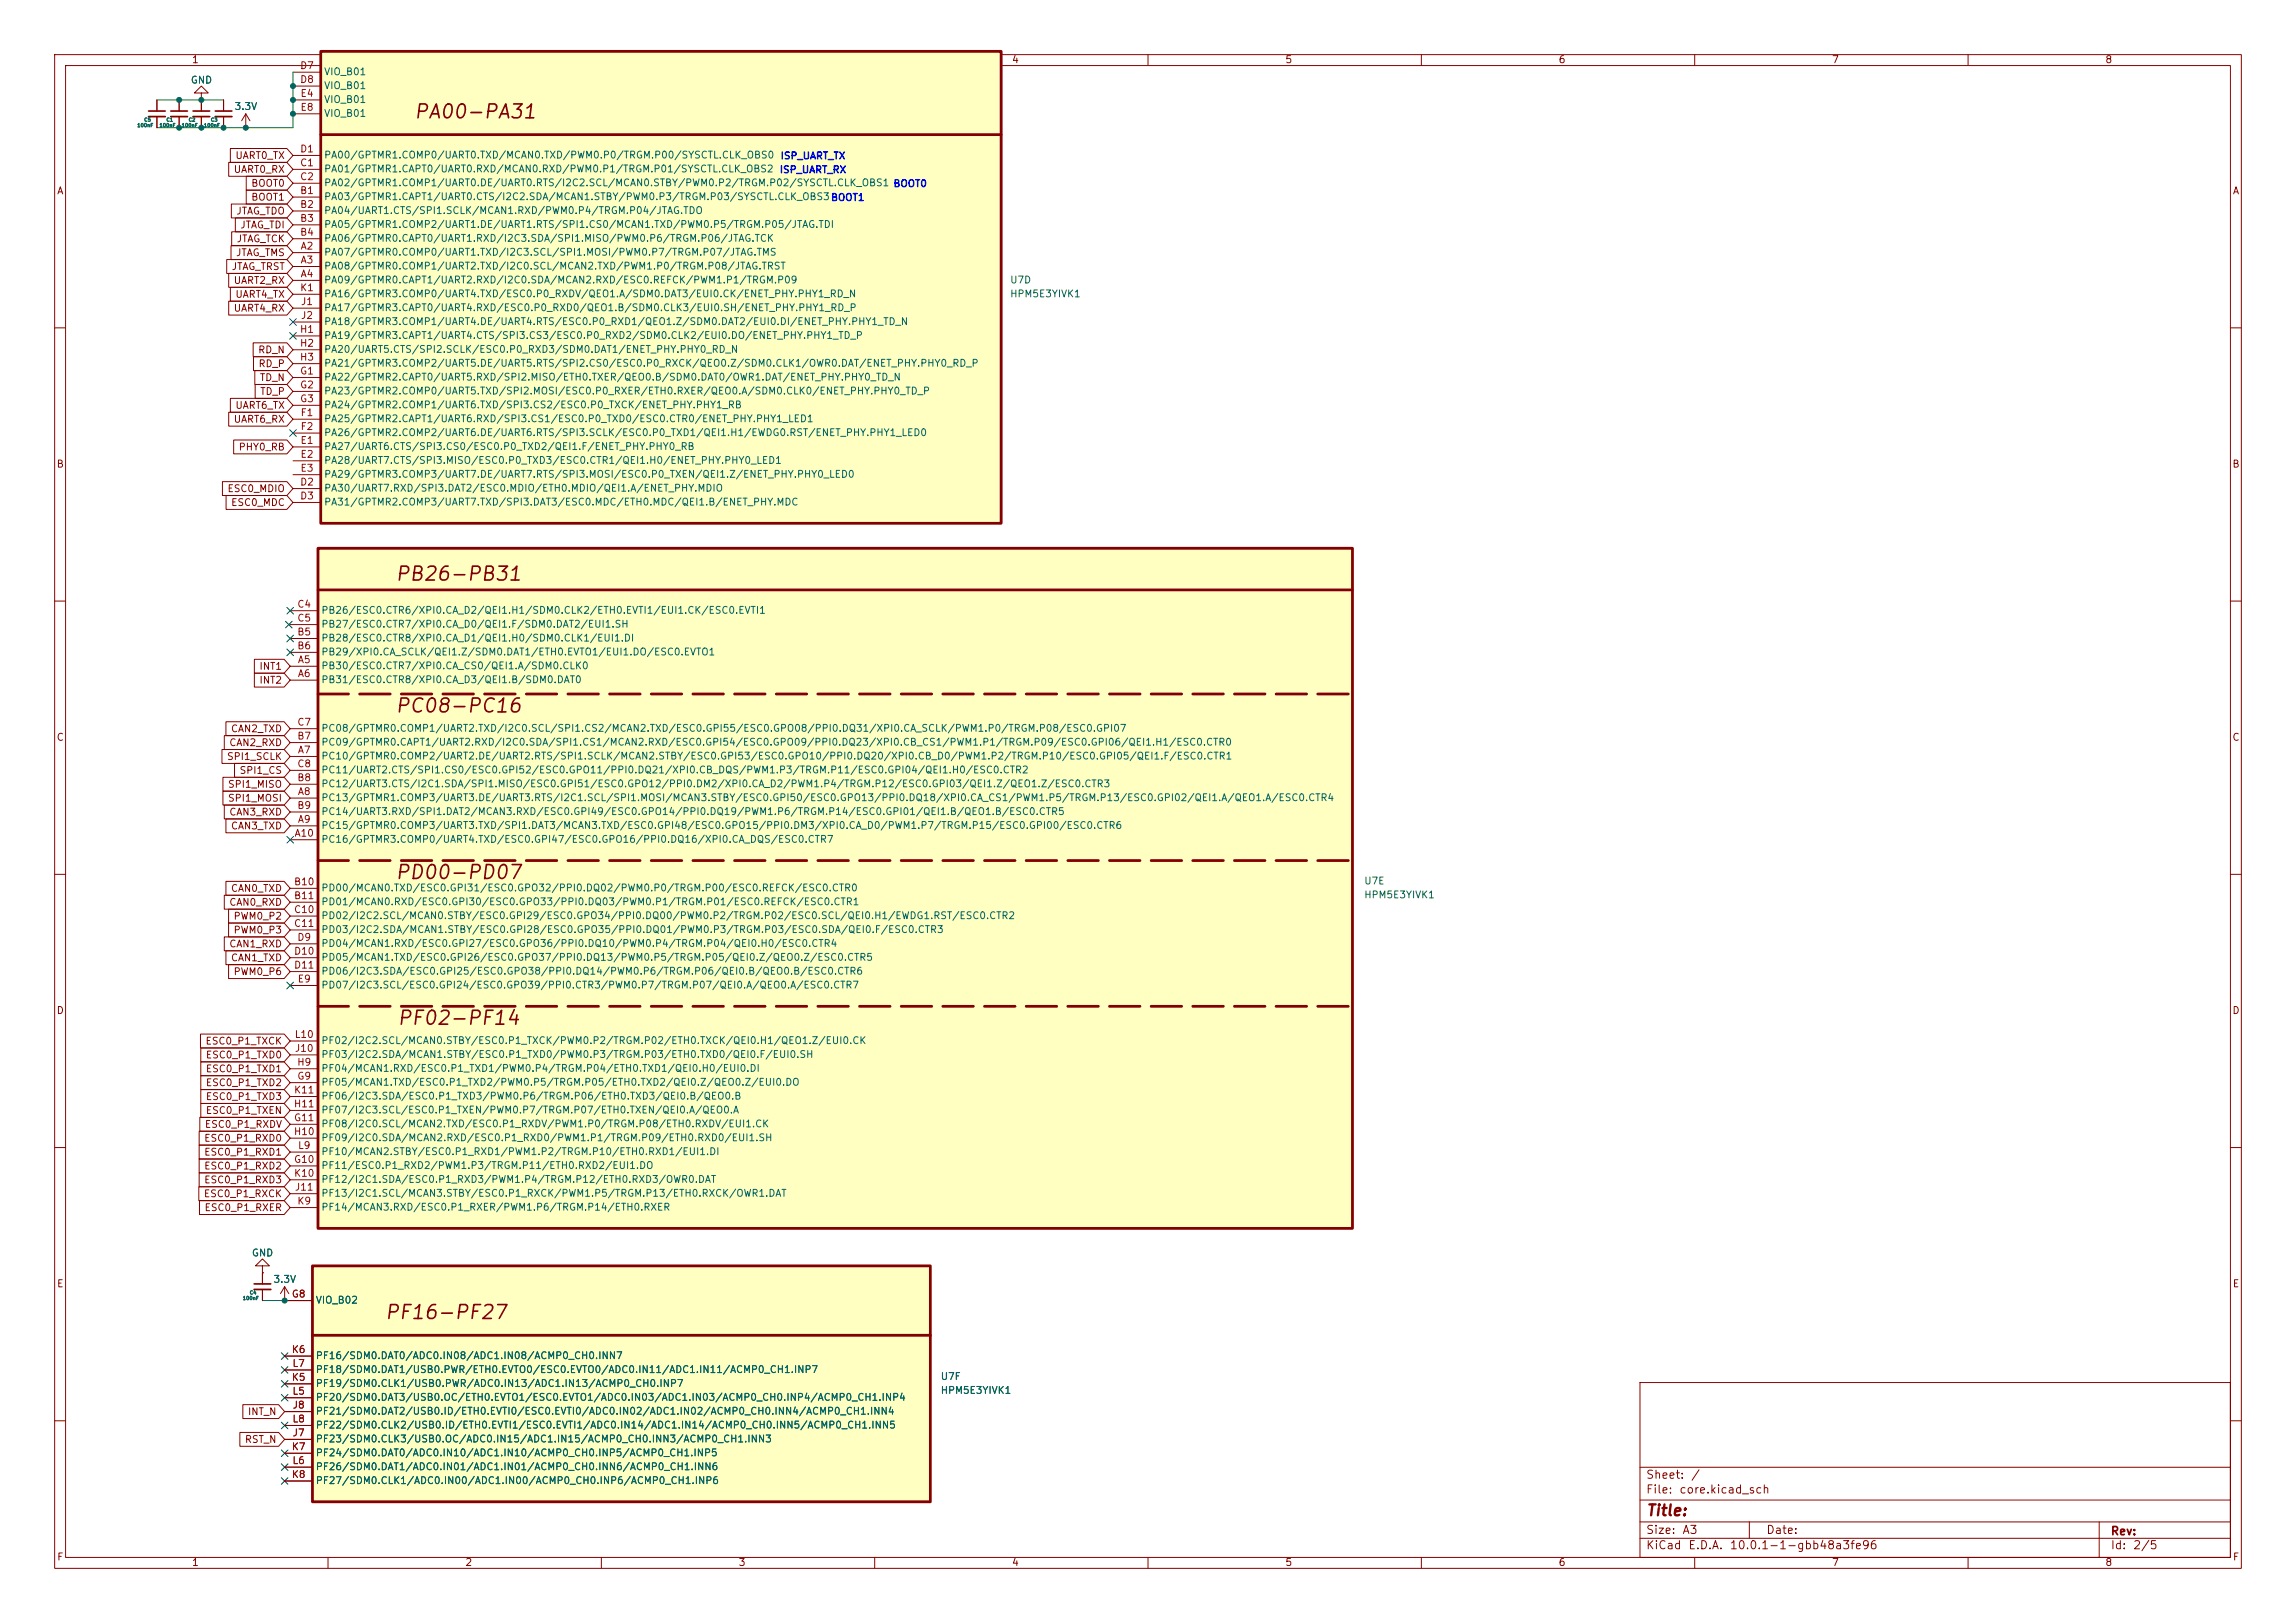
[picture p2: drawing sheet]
<svg xmlns="http://www.w3.org/2000/svg" width="420mm" height="297mm" viewBox="0 0 420 297" stroke-linecap="round" stroke-linejoin="round" font-family="sans-serif">
<defs><g id="words">
<g font-size="2.6" fill="#840000">
<text x="75.5" y="22.3">PA00-PA31</text>
<text x="72.1" y="106.9">PB26-PB31</text>
<text x="72.1" y="131">PC08-PC16</text>
<text x="72.1" y="161.5">PD00-PD07</text>
<text x="72.5" y="188.2">PF02-PF14</text>
<text x="70.2" y="242">PF16-PF27</text>
</g>
<text font-size="2" fill="#840000" x="301" y="277.9">Title:</text>
<g font-size="1.5" fill="#840000">
<text x="301" y="273.7">File:</text>
<text x="301" y="271">Sheet:</text>
<text x="307.1" y="273.7">core.kicad_sch</text>
<text x="309.2" y="271">/</text>
<text x="301" y="281.1">Size:</text>
<text x="307.6" y="281.1">A3</text>
<text x="323" y="281.1">Date:</text>
<text x="386" y="281.3">Rev:</text>
<text x="301" y="283.9">KiCad</text>
<text x="308.7" y="283.9">E.D.A.</text>
<text x="316.3" y="283.9">10.0.1-1-gbb48a3fe96</text>
<text x="386" y="283.9">Id:</text>
<text x="390.1" y="283.9">2/5</text>
</g>
<g font-size="1.3" fill="#840000">
<text x="35" y="11.9">1</text>
<text x="185" y="11.9">4</text>
<text x="235" y="11.9">5</text>
<text x="285" y="11.9">6</text>
<text x="335" y="11.9">7</text>
<text x="385" y="11.9">8</text>
<text x="43" y="29.4">UART0_TX</text>
<text x="10.3" y="35.9">A</text>
<text x="42.6" y="31.9">UART0_RX</text>
<text x="45.9" y="34.5">BOOT0</text>
<text x="408.3" y="35.9">A</text>
<text x="43.1" y="39.6">JTAG_TDO</text>
<text x="45.9" y="37">BOOT1</text>
<text x="43.1" y="47.2">JTAG_TMS</text>
<text x="43.2" y="44.6">JTAG_TCK</text>
<text x="43.9" y="42.1">JTAG_TDI</text>
<text x="42.3" y="49.7">JTAG_TRST</text>
<text x="42.6" y="52.3">UART2_RX</text>
<text x="42.6" y="57.3">UART4_RX</text>
<text x="43" y="54.8">UART4_TX</text>
<text x="47.1" y="65">RD_N</text>
<text x="47.2" y="67.5">RD_P</text>
<text x="47.4" y="70">TD_N</text>
<text x="42.6" y="77.7">UART6_RX</text>
<text x="43" y="75.1">UART6_TX</text>
<text x="47.5" y="72.6">TD_P</text>
<text x="43.6" y="82.7">PHY0_RB</text>
<text x="10.3" y="85.9">B</text>
<text x="408.2" y="85.9">B</text>
<text x="41.5" y="90.4">ESC0_MDIO</text>
<text x="42.2" y="92.9">ESC0_MDC</text>
<text x="47.3" y="125.4">INT2</text>
<text x="47.3" y="122.9">INT1</text>
<text x="10.3" y="135.9">C</text>
<text x="41.8" y="136.8">CAN2_RXD</text>
<text x="42.1" y="134.3">CAN2_TXD</text>
<text x="408.2" y="135.9">C</text>
<text x="41.4" y="139.4">SPI1_SCLK</text>
<text x="43.7" y="141.9">SPI1_CS</text>
<text x="41.6" y="147">SPI1_MOSI</text>
<text x="41.6" y="144.5">SPI1_MISO</text>
<text x="41.8" y="149.5">CAN3_RXD</text>
<text x="42.1" y="152.1">CAN3_TXD</text>
<text x="41.8" y="166.1">CAN0_RXD</text>
<text x="42.1" y="163.5">CAN0_TXD</text>
<text x="41.8" y="173.7">CAN1_RXD</text>
<text x="42.6" y="168.6">PWM0_P2</text>
<text x="42.6" y="171.1">PWM0_P3</text>
<text x="42.1" y="176.2">CAN1_TXD</text>
<text x="42.6" y="178.8">PWM0_P6</text>
<text x="10.3" y="185.9">D</text>
<text x="408.2" y="185.9">D</text>
<text x="37.5" y="191.5">ESC0_P1_TXCK</text>
<text x="37.5" y="194">ESC0_P1_TXD0</text>
<text x="37.5" y="196.5">ESC0_P1_TXD1</text>
<text x="37.5" y="201.6">ESC0_P1_TXD3</text>
<text x="37.5" y="199.1">ESC0_P1_TXD2</text>
<text x="37.2" y="209.2">ESC0_P1_RXD0</text>
<text x="37.4" y="206.7">ESC0_P1_RXDV</text>
<text x="37.5" y="204.2">ESC0_P1_TXEN</text>
<text x="37.2" y="214.3">ESC0_P1_RXD2</text>
<text x="37.2" y="211.8">ESC0_P1_RXD1</text>
<text x="37.2" y="219.4">ESC0_P1_RXCK</text>
<text x="37.2" y="216.9">ESC0_P1_RXD3</text>
<text x="37.3" y="221.9">ESC0_P1_RXER</text>
<text x="10.3" y="235.9">E</text>
<text x="408.3" y="235.9">E</text>
<text x="45.2" y="259.3">INT_N</text>
<text x="44.7" y="264.4">RST_N</text>
<text x="10.3" y="285.9">F</text>
<text x="35" y="286.9">1</text>
<text x="85" y="286.9">2</text>
<text x="135" y="286.9">3</text>
<text x="185" y="286.9">4</text>
<text x="235" y="286.9">5</text>
<text x="285" y="286.9">6</text>
<text x="335" y="286.9">7</text>
<text x="385" y="286.9">8</text>
<text x="408.3" y="285.9">F</text>
</g>
<g font-size="1.3" fill="#006464">
<text x="34.8" y="15.6">GND</text>
<text x="59.2" y="14.1">VIO_B01</text>
<text x="59.2" y="16.6">VIO_B01</text>
<text x="42.8" y="20.4">3.3V</text>
<text x="59.2" y="19.2">VIO_B01</text>
<text x="59.2" y="21.7">VIO_B01</text>
<text x="59.2" y="29.3">PA00/GPTMR1.COMP0/UART0.TXD/MCAN0.TXD/PWM0.P0/TRGM.P00/SYSCTL.CLK_OBS0</text>
<text x="59.2" y="31.9">PA01/GPTMR1.CAPT0/UART0.RXD/MCAN0.RXD/PWM0.P1/TRGM.P01/SYSCTL.CLK_OBS2</text>
<text x="59.2" y="34.4">PA02/GPTMR1.COMP1/UART0.DE/UART0.RTS/I2C2.SCL/MCAN0.STBY/PWM0.P2/TRGM.P02/SYSCTL.CLK_OBS1 BOOT0</text>
<text x="59.2" y="36.9">PA03/GPTMR1.CAPT1/UART0.CTS/I2C2.SDA/MCAN1.STBY/PWM0.P3/TRGM.P03/SYSCTL.CLK_OBS3BOOT1</text>
<text x="59.2" y="39.5">PA04/UART1.CTS/SPI1.SCLK/MCAN1.RXD/PWM0.P4/TRGM.P04/JTAG.TDO</text>
<text x="59.2" y="47.1">PA07/GPTMR0.COMP0/UART1.TXD/I2C3.SCL/SPI1.MOSI/PWM0.P7/TRGM.P07/JTAG.TMS</text>
<text x="59.2" y="42">PA05/GPTMR1.COMP2/UART1.DE/UART1.RTS/SPI1.CS0/MCAN1.TXD/PWM0.P5/TRGM.P05/JTAG.TDI</text>
<text x="59.2" y="44.6">PA06/GPTMR0.CAPT0/UART1.RXD/I2C3.SDA/SPI1.MISO/PWM0.P6/TRGM.P06/JTAG.TCK</text>
<text x="59.2" y="49.6">PA08/GPTMR0.COMP1/UART2.TXD/I2C0.SCL/MCAN2.TXD/PWM1.P0/TRGM.P08/JTAG.TRST</text>
<text x="59.2" y="52.2">PA09/GPTMR0.CAPT1/UART2.RXD/I2C0.SDA/MCAN2.RXD/ESC0.REFCK/PWM1.P1/TRGM.P09</text>
<text x="184.7" y="52.2">U7D</text>
<text x="59.2" y="57.3">PA17/GPTMR3.CAPT0/UART4.RXD/ESC0.P0_RXD0/QEO1.B/SDM0.CLK3/EUI0.SH/ENET_PHY.PHY1_RD_P</text>
<text x="59.2" y="59.8">PA18/GPTMR3.COMP1/UART4.DE/UART4.RTS/ESC0.P0_RXD1/QEO1.Z/SDM0.DAT2/EUI0.DI/ENET_PHY.PHY1_TD_N</text>
<text x="59.2" y="54.7">PA16/GPTMR3.COMP0/UART4.TXD/ESC0.P0_RXDV/QEO1.A/SDM0.DAT3/EUI0.CK/ENET_PHY.PHY1_RD_N</text>
<text x="184.7" y="54.7">HPM5E3YIVK1</text>
<text x="59.2" y="62.3">PA19/GPTMR3.CAPT1/UART4.CTS/SPI3.CS3/ESC0.P0_RXD2/SDM0.CLK2/EUI0.DO/ENET_PHY.PHY1_TD_P</text>
<text x="59.2" y="64.9">PA20/UART5.CTS/SPI2.SCLK/ESC0.P0_RXD3/SDM0.DAT1/ENET_PHY.PHY0_RD_N</text>
<text x="59.2" y="70">PA22/GPTMR2.CAPT0/UART5.RXD/SPI2.MISO/ETH0.TXER/QEO0.B/SDM0.DAT0/OWR1.DAT/ENET_PHY.PHY0_TD_N</text>
<text x="59.2" y="67.4">PA21/GPTMR3.COMP2/UART5.DE/UART5.RTS/SPI2.CS0/ESC0.P0_RXCK/QEO0.Z/SDM0.CLK1/OWR0.DAT/ENET_PHY.PHY0_RD_P</text>
<text x="59.2" y="77.6">PA25/GPTMR2.CAPT1/UART6.RXD/SPI3.CS1/ESC0.P0_TXD0/ESC0.CTR0/ENET_PHY.PHY1_LED1</text>
<text x="59.2" y="72.5">PA23/GPTMR2.COMP0/UART5.TXD/SPI2.MOSI/ESC0.P0_RXER/ETH0.RXER/QEO0.A/SDM0.CLK0/ENET_PHY.PHY0_TD_P</text>
<text x="59.2" y="75">PA24/GPTMR2.COMP1/UART6.TXD/SPI3.CS2/ESC0.P0_TXCK/ENET_PHY.PHY1_RB</text>
<text x="59.2" y="82.7">PA27/UART6.CTS/SPI3.CS0/ESC0.P0_TXD2/QEI1.F/ENET_PHY.PHY0_RB</text>
<text x="59.2" y="80.1">PA26/GPTMR2.COMP2/UART6.DE/UART6.RTS/SPI3.SCLK/ESC0.P0_TXD1/QEI1.H1/EWDG0.RST/ENET_PHY.PHY1_LED0</text>
<text x="59.2" y="85.2">PA28/UART7.CTS/SPI3.MISO/ESC0.P0_TXD3/ESC0.CTR1/QEI1.H0/ENET_PHY.PHY0_LED1</text>
<text x="59.2" y="87.7">PA29/GPTMR3.COMP3/UART7.DE/UART7.RTS/SPI3.MOSI/ESC0.P0_TXEN/QEI1.Z/ENET_PHY.PHY0_LED0</text>
<text x="59.2" y="90.3">PA30/UART7.RXD/SPI3.DAT2/ESC0.MDIO/ETH0.MDIO/QEI1.A/ENET_PHY.MDIO</text>
<text x="59.2" y="92.8">PA31/GPTMR2.COMP3/UART7.TXD/SPI3.DAT3/ESC0.MDC/ETH0.MDC/QEI1.B/ENET_PHY.MDC</text>
<text x="58.7" y="112.6">PB26/ESC0.CTR6/XPI0.CA_D2/QEI1.H1/SDM0.CLK2/ETH0.EVTI1/EUI1.CK/ESC0.EVTI1</text>
<text x="58.7" y="117.7">PB28/ESC0.CTR8/XPI0.CA_D1/QEI1.H0/SDM0.CLK1/EUI1.DI</text>
<text x="58.7" y="115.2">PB27/ESC0.CTR7/XPI0.CA_D0/QEI1.F/SDM0.DAT2/EUI1.SH</text>
<text x="58.7" y="122.8">PB30/ESC0.CTR7/XPI0.CA_CS0/QEI1.A/SDM0.CLK0</text>
<text x="58.7" y="125.3">PB31/ESC0.CTR8/XPI0.CA_D3/QEI1.B/SDM0.DAT0</text>
<text x="58.7" y="120.2">PB29/XPI0.CA_SCLK/QEI1.Z/SDM0.DAT1/ETH0.EVTO1/EUI1.DO/ESC0.EVTO1</text>
<text x="58.7" y="136.8">PC09/GPTMR0.CAPT1/UART2.RXD/I2C0.SDA/SPI1.CS1/MCAN2.RXD/ESC0.GPI54/ESC0.GPO09/PPI0.DQ23/XPI0.CB_CS1/PWM1.P1/TRGM.P09/ESC0.GPI06/QEI1.H1/ESC0.CTR0</text>
<text x="58.7" y="134.2">PC08/GPTMR0.COMP1/UART2.TXD/I2C0.SCL/SPI1.CS2/MCAN2.TXD/ESC0.GPI55/ESC0.GPO08/PPI0.DQ31/XPI0.CA_SCLK/PWM1.P0/TRGM.P08/ESC0.GPI07</text>
<text x="58.7" y="139.3">PC10/GPTMR0.COMP2/UART2.DE/UART2.RTS/SPI1.SCLK/MCAN2.STBY/ESC0.GPI53/ESC0.GPO10/PPI0.DQ20/XPI0.CB_D0/PWM1.P2/TRGM.P10/ESC0.GPI05/QEI1.F/ESC0.CTR1</text>
<text x="58.7" y="141.8">PC11/UART2.CTS/SPI1.CS0/ESC0.GPI52/ESC0.GPO11/PPI0.DQ21/XPI0.CB_DQS/PWM1.P3/TRGM.P11/ESC0.GPI04/QEI1.H0/ESC0.CTR2</text>
<text x="58.7" y="146.9">PC13/GPTMR1.COMP3/UART3.DE/UART3.RTS/I2C1.SCL/SPI1.MOSI/MCAN3.STBY/ESC0.GPI50/ESC0.GPO13/PPI0.DQ18/XPI0.CA_CS1/PWM1.P5/TRGM.P13/ESC0.GPI02/QEI1.A/QEO1.A/ESC0.CTR4</text>
<text x="58.7" y="144.4">PC12/UART3.CTS/I2C1.SDA/SPI1.MISO/ESC0.GPI51/ESC0.GPO12/PPI0.DM2/XPI0.CA_D2/PWM1.P4/TRGM.P12/ESC0.GPI03/QEI1.Z/QEO1.Z/ESC0.CTR3</text>
<text x="58.7" y="149.5">PC14/UART3.RXD/SPI1.DAT2/MCAN3.RXD/ESC0.GPI49/ESC0.GPO14/PPI0.DQ19/PWM1.P6/TRGM.P14/ESC0.GPI01/QEI1.B/QEO1.B/ESC0.CTR5</text>
<text x="58.7" y="152">PC15/GPTMR0.COMP3/UART3.TXD/SPI1.DAT3/MCAN3.TXD/ESC0.GPI48/ESC0.GPO15/PPI0.DM3/XPI0.CA_D0/PWM1.P7/TRGM.P15/ESC0.GPI00/ESC0.CTR6</text>
<text x="58.7" y="154.5">PC16/GPTMR3.COMP0/UART4.TXD/ESC0.GPI47/ESC0.GPO16/PPI0.DQ16/XPI0.CA_DQS/ESC0.CTR7</text>
<text x="58.7" y="163.4">PD00/MCAN0.TXD/ESC0.GPI31/ESC0.GPO32/PPI0.DQ02/PWM0.P0/TRGM.P00/ESC0.REFCK/ESC0.CTR0</text>
<text x="58.7" y="166">PD01/MCAN0.RXD/ESC0.GPI30/ESC0.GPO33/PPI0.DQ03/PWM0.P1/TRGM.P01/ESC0.REFCK/ESC0.CTR1</text>
<text x="249.4" y="162.2">U7E</text>
<text x="249.4" y="164.7">HPM5E3YIVK1</text>
<text x="58.7" y="168.5">PD02/I2C2.SCL/MCAN0.STBY/ESC0.GPI29/ESC0.GPO34/PPI0.DQ00/PWM0.P2/TRGM.P02/ESC0.SCL/QEI0.H1/EWDG1.RST/ESC0.CTR2</text>
<text x="58.7" y="171">PD03/I2C2.SDA/MCAN1.STBY/ESC0.GPI28/ESC0.GPO35/PPI0.DQ01/PWM0.P3/TRGM.P03/ESC0.SDA/QEI0.F/ESC0.CTR3</text>
<text x="58.7" y="173.6">PD04/MCAN1.RXD/ESC0.GPI27/ESC0.GPO36/PPI0.DQ10/PWM0.P4/TRGM.P04/QEI0.H0/ESC0.CTR4</text>
<text x="58.7" y="176.1">PD05/MCAN1.TXD/ESC0.GPI26/ESC0.GPO37/PPI0.DQ13/PWM0.P5/TRGM.P05/QEI0.Z/QEO0.Z/ESC0.CTR5</text>
<text x="58.7" y="178.7">PD06/I2C3.SDA/ESC0.GPI25/ESC0.GPO38/PPI0.DQ14/PWM0.P6/TRGM.P06/QEI0.B/QEO0.B/ESC0.CTR6</text>
<text x="58.7" y="181.2">PD07/I2C3.SCL/ESC0.GPI24/ESC0.GPO39/PPI0.CTR3/PWM0.P7/TRGM.P07/QEI0.A/QEO0.A/ESC0.CTR7</text>
<text x="58.7" y="191.4">PF02/I2C2.SCL/MCAN0.STBY/ESC0.P1_TXCK/PWM0.P2/TRGM.P02/ETH0.TXCK/QEI0.H1/QEO1.Z/EUI0.CK</text>
<text x="58.7" y="196.4">PF04/MCAN1.RXD/ESC0.P1_TXD1/PWM0.P4/TRGM.P04/ETH0.TXD1/QEI0.H0/EUI0.DI</text>
<text x="58.7" y="193.9">PF03/I2C2.SDA/MCAN1.STBY/ESC0.P1_TXD0/PWM0.P3/TRGM.P03/ETH0.TXD0/QEI0.F/EUI0.SH</text>
<text x="58.7" y="199">PF05/MCAN1.TXD/ESC0.P1_TXD2/PWM0.P5/TRGM.P05/ETH0.TXD2/QEI0.Z/QEO0.Z/EUI0.DO</text>
<text x="58.7" y="201.5">PF06/I2C3.SDA/ESC0.P1_TXD3/PWM0.P6/TRGM.P06/ETH0.TXD3/QEI0.B/QEO0.B</text>
<text x="58.7" y="206.6">PF08/I2C0.SCL/MCAN2.TXD/ESC0.P1_RXDV/PWM1.P0/TRGM.P08/ETH0.RXDV/EUI1.CK</text>
<text x="58.7" y="209.1">PF09/I2C0.SDA/MCAN2.RXD/ESC0.P1_RXD0/PWM1.P1/TRGM.P09/ETH0.RXD0/EUI1.SH</text>
<text x="58.7" y="204.1">PF07/I2C3.SCL/ESC0.P1_TXEN/PWM0.P7/TRGM.P07/ETH0.TXEN/QEI0.A/QEO0.A</text>
<text x="58.7" y="214.2">PF11/ESC0.P1_RXD2/PWM1.P3/TRGM.P11/ETH0.RXD2/EUI1.DO</text>
<text x="58.7" y="211.7">PF10/MCAN2.STBY/ESC0.P1_RXD1/PWM1.P2/TRGM.P10/ETH0.RXD1/EUI1.DI</text>
<text x="58.7" y="219.3">PF13/I2C1.SCL/MCAN3.STBY/ESC0.P1_RXCK/PWM1.P5/TRGM.P13/ETH0.RXCK/OWR1.DAT</text>
<text x="58.7" y="221.8">PF14/MCAN3.RXD/ESC0.P1_RXER/PWM1.P6/TRGM.P14/ETH0.RXER</text>
<text x="58.7" y="216.8">PF12/I2C1.SDA/ESC0.P1_RXD3/PWM1.P4/TRGM.P12/ETH0.RXD3/OWR0.DAT</text>
<text x="46" y="230.2">GND</text>
<text x="49.9" y="235.1">3.3V</text>
<text x="57.7" y="238.9">VIO_B02</text>
<text x="57.7" y="249">PF16/SDM0.DAT0/ADC0.IN08/ADC1.IN08/ACMP0_CH0.INN7</text>
<text x="57.7" y="251.6">PF18/SDM0.DAT1/USB0.PWR/ETH0.EVTO0/ESC0.EVTO0/ADC0.IN11/ADC1.IN11/ACMP0_CH1.INP7</text>
<text x="57.7" y="254.1">PF19/SDM0.CLK1/USB0.PWR/ADC0.IN13/ADC1.IN13/ACMP0_CH0.INP7</text>
<text x="57.7" y="256.6">PF20/SDM0.DAT3/USB0.OC/ETH0.EVTO1/ESC0.EVTO1/ADC0.IN03/ADC1.IN03/ACMP0_CH0.INP4/ACMP0_CH1.INP4</text>
<text x="172" y="252.8">U7F</text>
<text x="172" y="255.4">HPM5E3YIVK1</text>
<text x="57.7" y="259.2">PF21/SDM0.DAT2/USB0.ID/ETH0.EVTI0/ESC0.EVTI0/ADC0.IN02/ADC1.IN02/ACMP0_CH0.INN4/ACMP0_CH1.INN4</text>
<text x="57.7" y="261.7">PF22/SDM0.CLK2/USB0.ID/ETH0.EVTI1/ESC0.EVTI1/ADC0.IN14/ADC1.IN14/ACMP0_CH0.INN5/ACMP0_CH1.INN5</text>
<text x="57.7" y="264.3">PF23/SDM0.CLK3/USB0.OC/ADC0.IN15/ADC1.IN15/ACMP0_CH0.INN3/ACMP0_CH1.INN3</text>
<text x="57.7" y="266.8">PF24/SDM0.DAT0/ADC0.IN10/ADC1.IN10/ACMP0_CH0.INP5/ACMP0_CH1.INP5</text>
<text x="57.7" y="269.3">PF26/SDM0.DAT1/ADC0.IN01/ADC1.IN01/ACMP0_CH0.INN6/ACMP0_CH1.INN6</text>
<text x="57.7" y="271.9">PF27/SDM0.CLK1/ADC0.IN00/ADC1.IN00/ACMP0_CH0.INP6/ACMP0_CH1.INP6</text>
</g>
<g font-size="1.3" fill="#a90000">
<text x="54.8" y="13">D7</text>
<text x="54.8" y="15.5">D8</text>
<text x="54.9" y="18">E4</text>
<text x="54.9" y="20.6">E8</text>
<text x="54.8" y="28.2">D1</text>
<text x="54.8" y="35.8">B1</text>
<text x="54.8" y="30.7">C1</text>
<text x="54.8" y="33.3">C2</text>
<text x="54.8" y="38.4">B2</text>
<text x="54.8" y="40.9">B3</text>
<text x="54.8" y="43.4">B4</text>
<text x="54.9" y="46">A2</text>
<text x="54.8" y="53.6">K1</text>
<text x="54.9" y="48.5">A3</text>
<text x="54.9" y="51.1">A4</text>
<text x="54.9" y="56.1">J1</text>
<text x="54.9" y="58.7">J2</text>
<text x="54.8" y="61.2">H1</text>
<text x="54.8" y="63.8">H2</text>
<text x="54.8" y="66.3">H3</text>
<text x="54.8" y="68.8">G1</text>
<text x="54.8" y="71.4">G2</text>
<text x="54.8" y="73.9">G3</text>
<text x="54.9" y="76.5">F1</text>
<text x="54.9" y="81.5">E1</text>
<text x="54.9" y="79">F2</text>
<text x="54.8" y="89.2">D2</text>
<text x="54.9" y="84.1">E2</text>
<text x="54.9" y="86.6">E3</text>
<text x="54.8" y="91.7">D3</text>
<text x="54.3" y="111.5">C4</text>
<text x="54.3" y="116.6">B5</text>
<text x="54.3" y="119.1">B6</text>
<text x="54.3" y="114">C5</text>
<text x="54.4" y="121.7">A5</text>
<text x="54.4" y="124.2">A6</text>
<text x="54.3" y="135.6">B7</text>
<text x="54.3" y="133.1">C7</text>
<text x="54.3" y="143.3">B8</text>
<text x="54.3" y="140.7">C8</text>
<text x="54.4" y="138.2">A7</text>
<text x="54.3" y="148.3">B9</text>
<text x="54.4" y="145.8">A8</text>
<text x="53.8" y="153.4">A10</text>
<text x="54.4" y="150.9">A9</text>
<text x="53.7" y="162.3">B10</text>
<text x="53.7" y="164.8">B11</text>
<text x="53.7" y="167.4">C10</text>
<text x="53.7" y="169.9">C11</text>
<text x="54.3" y="172.5">D9</text>
<text x="53.7" y="175">D10</text>
<text x="53.7" y="177.5">D11</text>
<text x="54.3" y="180.1">E9</text>
<text x="53.8" y="190.2">L10</text>
<text x="53.8" y="192.8">J10</text>
<text x="54.3" y="195.3">H9</text>
<text x="54.3" y="197.9">G9</text>
<text x="53.6" y="202.9">H11</text>
<text x="53.7" y="200.4">K11</text>
<text x="53.6" y="208">H10</text>
<text x="53.7" y="205.5">G11</text>
<text x="53.7" y="213.1">G10</text>
<text x="53.7" y="215.6">K10</text>
<text x="54.4" y="210.6">L9</text>
<text x="53.8" y="218.2">J11</text>
<text x="54.3" y="220.7">K9</text>
<text x="53.3" y="237.7">G8</text>
<text x="53.3" y="247.9">K6</text>
<text x="53.4" y="250.4">L7</text>
<text x="53.3" y="253">K5</text>
<text x="53.4" y="255.5">L5</text>
<text x="53.4" y="260.6">L8</text>
<text x="53.4" y="263.1">J7</text>
<text x="53.4" y="258.1">J8</text>
<text x="53.3" y="265.7">K7</text>
<text x="53.4" y="268.2">L6</text>
<text x="53.3" y="270.8">K8</text>
</g>
<g font-size="1.3" fill="#00f">
<text x="142.7" y="29.5">ISP_UART_TX</text>
<text x="142.5" y="32">ISP_UART_RX</text>
</g>
<g font-size=".6" fill="#006464">
<text x="25" y="23.4">100nF</text>
<text x="26.3" y="22.4">C5</text>
<text x="29.1" y="23.4">100nF</text>
<text x="30.4" y="22.4">C1</text>
<text x="33.2" y="23.4">100nF</text>
<text x="34.4" y="22.4">C2</text>
<text x="37.2" y="23.4">100nF</text>
<text x="38.5" y="22.4">C3</text>
<text x="44.3" y="238">100nF</text>
<text x="45.6" y="237">C4</text>
</g>
</g></defs>
<g fill="none" stroke="#840000" stroke-width=".18">
<path d="M10 10h400v277h-400zM12 12h396v273h-396zM60 10v2M110 10v2M160 10v2M210 10v2M260 10v2M310 10v2M360 10v2M10 60h2M408 60h2M10 110h2"/>
<path d="M408 110h2M10 160h2M408 160h2M10 210h2M408 210h2M48 231.6h1.3l-1.3-1.2-1.3 1.2h1.3v1.3M48 232.9h.1M300 253h108v32h-108zM10 260h2M300 278.5h108M300 274.5h108M300 268.5h108"/>
<path d="M320 278.5v3M384 278.5v6.5M408 260h2M60 285v2M110 285v2M160 285v2M210 285v2M260 285v2M300 281.5h108M310 285v2M360 285v2"/>
</g>
<path d="M58.7 9.4h124.4v86.4h-124.4z" fill="#ffffc2"/>
<path d="M58.7 9.4h124.4v86.4h-124.4zM58.7 24.6h124.4" fill="none" stroke="#840000" stroke-width=".51"/>
<g fill="none" stroke="#840000" stroke-width=".18">
<path d="M36.8 17h1.3l-1.3-1.3-1.2 1.3h1.2v1.3M36.8 18.3h.1M36.8 18.3v2M40.9 18.3v2M53.6 13.2h5.1M53.6 15.7h5.1M53.6 18.3h5.1M36.8 21.3v2.1M40.9 21.3v2.1M53.6 36.1h5.1M53.6 38.6h5.1M53.6 31h5.1"/>
<path d="M53.6 33.5h5.1M53.6 28.4h5.1M53.6 20.8h5.1M53.6 46.2h5.1M53.6 48.8h5.1M53.6 51.3h5.1M53.6 41.1h5.1M53.6 43.7h5.1M53.6 56.4h5.1M53.6 58.9h5.1M53.6 53.8h5.1M53.6 76.7h5.1"/>
<path d="M53.6 79.2h5.1M53.6 69.1h5.1M53.6 71.6h5.1M53.6 74.2h5.1M53.6 61.5h5.1M53.6 64h5.1M53.6 66.5h5.1M53.6 89.4h5.1M53.6 91.9h5.1M53.6 81.8h5.1M53.6 84.3h5.1M53.6 86.9h5.1"/>
</g>
<path d="M35.3 20.3h3.1M39.4 20.3h3" fill="none" stroke="#840000" stroke-width=".3"/>
<path d="M35.3 21.3h3.1M39.4 21.3h3" fill="none" stroke="#840000" stroke-width=".33"/>
<path d="M57.1 231.6h113.1v43.2h-113.1z" fill="#ffffc2"/>
<path d="M57.1 231.6h113.1v43.2h-113.1zM57.1 244.3h113.1" fill="none" stroke="#840000" stroke-width=".51"/>
<g fill="none" stroke="#840000" stroke-width=".18">
<path d="M28.7 18.3v2M32.8 18.3v2M28.7 21.3v2.1M32.8 21.3v2.1M45 20.8l-.8 1.3M45 20.8l.7 1.3M45 20.8v2.6M48 232.9v2M48 236v2M52.1 238h5M52.1 258.3h5M52.1 253.2h5"/>
<path d="M52.1 248.2h5M52.1 255.8h5M52.1 250.7h5M52.1 263.4h5M52.1 265.9h5M52.1 271h5M52.1 268.5h5M52.1 260.9h5"/>
</g>
<path d="M27.2 20.3h3M31.2 20.3h3.1M46.5 234.9h3" fill="none" stroke="#840000" stroke-width=".3"/>
<path d="M27.2 21.3h3M31.2 21.3h3.1M46.5 236h3" fill="none" stroke="#840000" stroke-width=".33"/>
<path d="M58.2 100.3h189.2v124.5h-189.2z" fill="#ffffc2"/>
<path d="M58.2 100.3h189.2v124.5h-189.2zM58.2 108h189.2" fill="none" stroke="#840000" stroke-width=".51"/>
<path d="M58.2 127h189.2M58.2 157.5h189.2M58.2 184.2h189.2" fill="none" stroke="#840000" stroke-width=".51" stroke-dasharray="5.6 2"/>
<g fill="none" stroke="#840000" stroke-width=".18">
<path d="M28.7 18.3v2M32.8 18.3v2M36.8 18.3h.1M36.8 18.3v2M40.9 18.3v2M28.7 21.3v2.1M32.8 21.3v2.1M36.8 21.3v2.1M40.9 21.3v2.1M41.8 29.7h10.7l1.1 1.3-1.1 1.3h-10.7zM42.1 27.2h10.4l1.1 1.2-1.1 1.3h-10.4zM42.3 37.3h10.2l1.1 1.3-1.1 1.3h-10.2z"/>
<path d="M43 39.9h9.5l1.1 1.2-1.1 1.3h-9.5zM45 34.8h7.5l1.1 1.3-1.1 1.2h-7.5zM45 32.3h7.5l1.1 1.2-1.1 1.3h-7.5zM41.5 47.5h11l1.1 1.3-1.1 1.2h-11zM41.8 50h10.7l1.1 1.3-1.1 1.3h-10.7zM41.8 55.1h10.7l1.1 1.3-1.1 1.3h-10.7zM42.1 52.6h10.4l1.1 1.2-1.1 1.3h-10.4zM42.3 45h10.2l1.1 1.2-1.1 1.3h-10.2zM42.4 42.4h10.1l1.1 1.3-1.1 1.3h-10.1zM41.8 75.4h10.7l1.1 1.3-1.1 1.3h-10.7zM42.1 72.9h10.4l1.1 1.3-1.1 1.2h-10.4zM46.3 62.7h6.2l1.1 1.3-1.1 1.3h-6.2z"/>
<path d="M46.4 65.3h6.1l1.1 1.2-1.1 1.3h-6.1zM46.6 67.8h5.9l1.1 1.3-1.1 1.3h-5.9zM46.7 70.4h5.8l1.1 1.2-1.1 1.3h-5.8zM40.7 88.1h11.8l1.1 1.3-1.1 1.3h-11.8zM41.4 90.7h11.1l1.1 1.2-1.1 1.3h-11.1zM42.7 80.5h9.8l1.1 1.3-1.1 1.3h-9.8zM53.1 116.8h5.1M53.1 119.4h5.1M53.1 111.8h5.1M53.1 114.3h5.1M40.6 137.2h11.4l1.1 1.2-1.1 1.3h-11.4zM41 134.6h11l1.1 1.3-1.1 1.3h-11z"/>
<path d="M41.3 132.1h10.7l1.1 1.3-1.1 1.2h-10.7zM42.9 139.7h9.1l1.1 1.3-1.1 1.2h-9.1zM46.5 123.2h5.5l1.1 1.3-1.1 1.2h-5.5zM46.5 120.6h5.5l1.1 1.3-1.1 1.3h-5.5zM53.1 121.9h5.1M53.1 124.5h5.1M53.1 138.4h5.1M53.1 135.9h5.1M53.1 133.4h5.1M40.8 144.8h11.2l1.1 1.3-1.1 1.2h-11.2zM40.8 142.2h11.2l1.1 1.3-1.1 1.3h-11.2zM41 147.3h11l1.1 1.3-1.1 1.3h-11z"/>
<path d="M41.3 149.9h10.7l1.1 1.2-1.1 1.3h-10.7zM53.1 146.1h5.1M53.1 151.1h5.1M53.1 153.7h5.1M53.1 143.5h5.1M53.1 148.6h5.1M53.1 141h5.1M41 171.4h11l1.1 1.3-1.1 1.3h-11zM41 163.8h11l1.1 1.3-1.1 1.3h-11zM41.3 161.3h10.7l1.1 1.3-1.1 1.2h-10.7zM41.3 174h10.7l1.1 1.3-1.1 1.2h-10.7zM41.8 166.4h10.2l1.1 1.2-1.1 1.3h-10.2z"/>
<path d="M41.8 168.9h10.2l1.1 1.3-1.1 1.3h-10.2zM41.8 176.5h10.2l1.1 1.3-1.1 1.3h-10.2zM53.1 162.6h5.1M53.1 165.1h5.1M53.1 167.6h5.1M53.1 170.2h5.1M53.1 172.7h5.1M53.1 175.3h5.1M53.1 177.8h5.1M36.7 189.2h15.3l1.1 1.3-1.1 1.3h-15.3zM36.7 199.4h15.3l1.1 1.3-1.1 1.2h-15.3zM36.7 196.8h15.3l1.1 1.3-1.1 1.3h-15.3z"/>
<path d="M36.7 191.8h15.3l1.1 1.2-1.1 1.3h-15.3zM36.7 194.3h15.3l1.1 1.3-1.1 1.3h-15.3zM53.1 180.3h5.1M53.1 198.1h5.1M53.1 195.6h5.1M53.1 193h5.1M53.1 190.5h5.1M36.4 217.2h15.6l1.1 1.2-1.1 1.3h-15.6zM36.4 214.6h15.6l1.1 1.3-1.1 1.3h-15.6zM36.4 212.1h15.6l1.1 1.3-1.1 1.2h-15.6zM36.4 209.5h15.6l1.1 1.3-1.1 1.3h-15.6zM36.4 207h15.6l1.1 1.3-1.1 1.3h-15.6z"/>
<path d="M36.5 219.7h15.5l1.1 1.3-1.1 1.3h-15.5zM36.5 204.5h15.5l1.1 1.2-1.1 1.3h-15.5zM36.7 201.9h15.3l1.1 1.3-1.1 1.3h-15.3zM53.1 213.4h5.1M53.1 205.7h5.1M53.1 208.3h5.1M53.1 203.2h5.1M53.1 218.4h5.1M53.1 215.9h5.1M53.1 200.7h5.1M53.1 210.8h5.1M48 232.9h.1"/>
<path d="M48 232.9v2M48 236v2M52.1 235.5l-.8 1.2M52.1 235.5l.7 1.2M52.1 235.5v2.5h5M53.1 221h5.1M44.4 257h6.6l1.1 1.3-1.1 1.3h-6.6zM52.1 258.3h5M52.1 253.2h5M52.1 248.2h5M52.1 255.8h5M52.1 250.7h5"/>
<path d="M43.9 262.1h7.1l1.1 1.3-1.1 1.3h-7.1zM52.1 263.4h5M52.1 265.9h5M52.1 271h5M52.1 268.5h5M52.1 260.9h5"/>
</g>
<path d="M28.7 18.3h12.2M53.6 13.2v10.2h-24.9M48 238h4.3" fill="none" stroke="#009600" stroke-width=".18"/>
<g fill="none" stroke="#000084" stroke-width=".18">
<path d="M53 58.3l1.2 1.2M54.2 58.3l-1.2 1.2M53 78.6l1.2 1.3M53 60.9l1.2 1.2M54.2 78.6l-1.2 1.3M54.2 60.9l-1.2 1.2M52.2 113.7l1.2 1.2M52.5 111.2l1.2 1.2M52.5 118.8l1.2 1.2M52.5 116.2l1.2 1.2M53.4 113.7l-1.2 1.2M53.7 111.2l-1.2 1.2"/>
<path d="M53.7 118.8l-1.2 1.2M53.7 116.2l-1.2 1.2M52.5 153.1l1.2 1.2M53.7 153.1l-1.2 1.2M52.5 179.7l1.2 1.2M53.7 179.7l-1.2 1.2M51.5 247.5l1.2 1.3M51.5 252.6l1.2 1.2M51.5 250.1l1.2 1.2M51.5 255.2l1.2 1.2M52.7 247.5l-1.2 1.3M52.7 252.6l-1.2 1.2"/>
<path d="M52.7 250.1l-1.2 1.2M52.7 255.2l-1.2 1.2M51.5 260.2l1.2 1.3M51.5 270.4l1.2 1.2M51.5 265.3l1.2 1.2M51.5 267.9l1.2 1.2M52.7 260.2l-1.2 1.3M52.7 270.4l-1.2 1.2M52.7 265.3l-1.2 1.2M52.7 267.9l-1.2 1.2"/>
</g>
<g fill="#009600" stroke="#009600" stroke-width=".18">
<circle cx="45" cy="23.4" r=".46"/>
<circle cx="40.9" cy="23.4" r=".46"/>
<circle cx="36.8" cy="23.4" r=".46"/>
<circle cx="36.8" cy="18.3" r=".46"/>
<circle cx="32.8" cy="23.4" r=".46"/>
<circle cx="32.8" cy="18.3" r=".46"/>
<circle cx="53.6" cy="20.8" r=".46"/>
<circle cx="53.6" cy="18.3" r=".46"/>
<circle cx="53.6" cy="15.7" r=".46"/>
<circle cx="52.1" cy="238" r=".46"/>
</g>
<use href="#words"/>
</svg>
